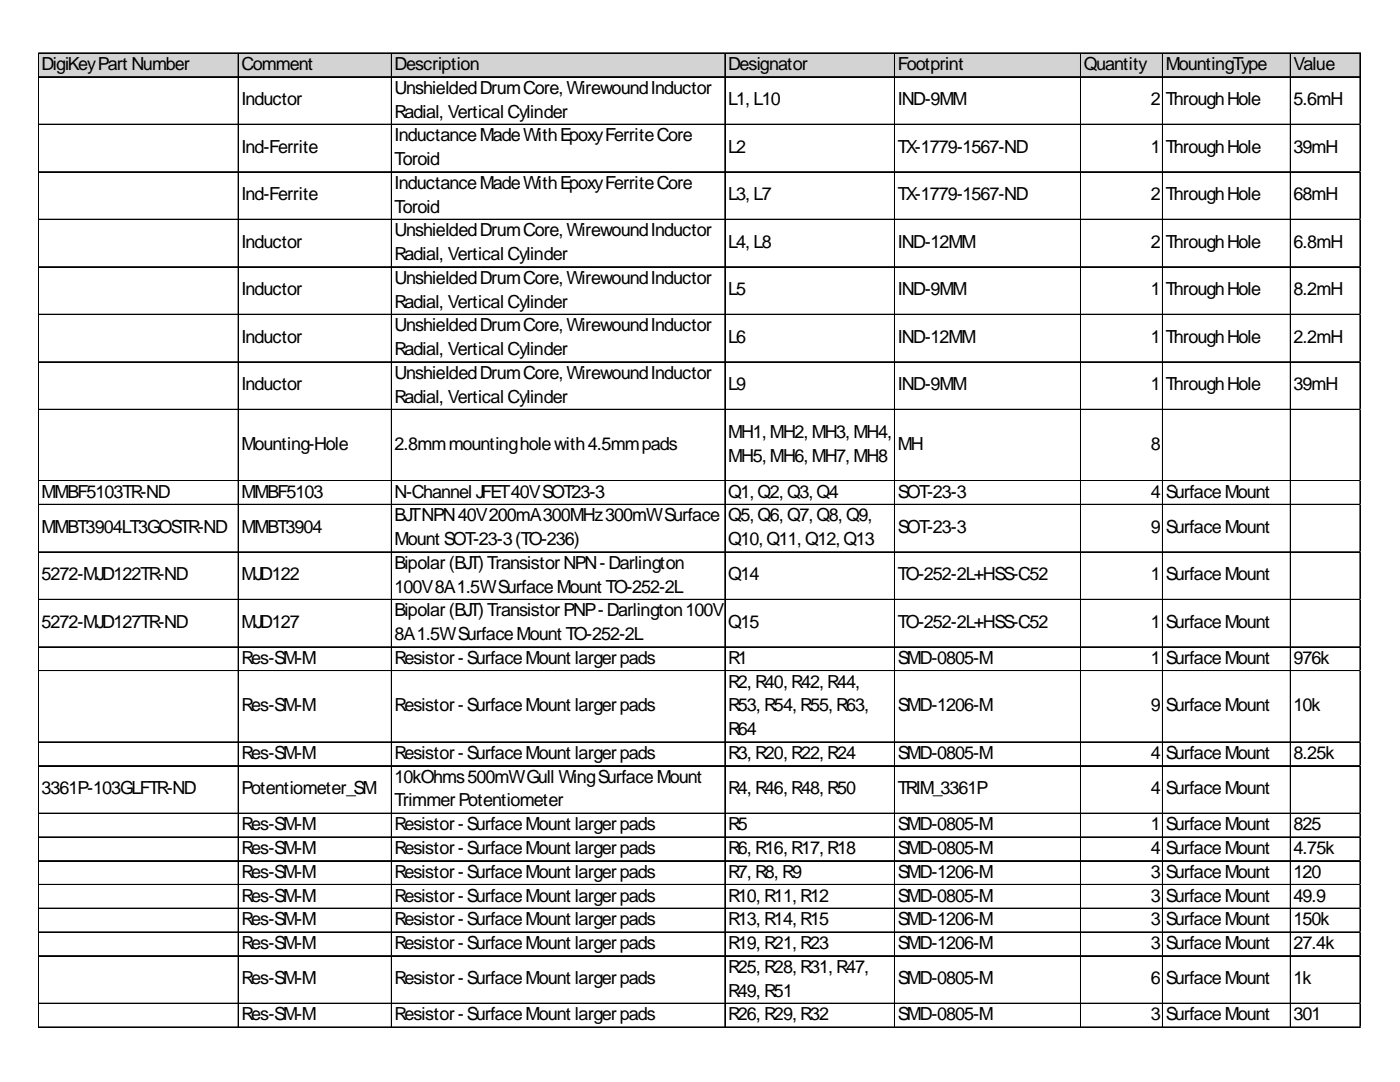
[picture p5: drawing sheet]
<svg xmlns="http://www.w3.org/2000/svg" width="279mm" height="216mm" viewBox="0 0 279 216" stroke-linecap="round" stroke-linejoin="round" font-family="sans-serif">
<defs><g id="words">
<g font-size="3.6">
<text x="8.3" y="14">DigiKeyPart Number</text>
<text x="48.2" y="14">Comment</text>
<text x="78.8" y="14">Description</text>
<text x="145.3" y="14">Designator</text>
<text x="179.2" y="14">Footprint</text>
<text x="216.3" y="14">Quantity</text>
<text x="232.6" y="14">MountingType</text>
<text x="258.2" y="14">Value</text>
<text x="48.2" y="21">Inductor</text>
<text x="78.8" y="18.7">UnshieldedDrumCore, WirewoundInductor</text>
<text x="78.8" y="23.5">Radial, Vertical Cylinder</text>
<text x="145.3" y="21">L1, L10</text>
<text x="179.2" y="21">IND-9MM</text>
<text x="229.7" y="21">2</text>
<text x="232.6" y="21">ThroughHole</text>
<text x="258.2" y="21">5.6mH</text>
<text x="78.8" y="28.2">InductanceMadeWithEpoxyFerriteCore</text>
<text x="48.2" y="30.5">Ind-Ferrite</text>
<text x="78.8" y="32.9">Toroid</text>
<text x="145.3" y="30.5">L2</text>
<text x="179.2" y="30.5">TX-1779-1567-ND</text>
<text x="229.7" y="30.5">1</text>
<text x="232.6" y="30.5">ThroughHole</text>
<text x="258.2" y="30.5">39mH</text>
<text x="48.2" y="40">Ind-Ferrite</text>
<text x="78.8" y="37.7">InductanceMadeWithEpoxyFerriteCore</text>
<text x="145.3" y="40">L3, L7</text>
<text x="179.2" y="40">TX-1779-1567-ND</text>
<text x="229.7" y="40">2</text>
<text x="232.6" y="40">ThroughHole</text>
<text x="258.2" y="40">68mH</text>
<text x="78.8" y="42.4">Toroid</text>
<text x="78.8" y="47.2">UnshieldedDrumCore, WirewoundInductor</text>
<text x="48.2" y="49.4">Inductor</text>
<text x="78.8" y="51.9">Radial, Vertical Cylinder</text>
<text x="145.3" y="49.4">L4, L8</text>
<text x="179.2" y="49.4">IND-12MM</text>
<text x="229.7" y="49.4">2</text>
<text x="232.6" y="49.4">ThroughHole</text>
<text x="258.2" y="49.4">6.8mH</text>
<text x="48.2" y="58.9">Inductor</text>
<text x="78.8" y="56.6">UnshieldedDrumCore, WirewoundInductor</text>
<text x="145.3" y="58.9">L5</text>
<text x="179.2" y="58.9">IND-9MM</text>
<text x="229.7" y="58.9">1</text>
<text x="232.6" y="58.9">ThroughHole</text>
<text x="258.2" y="58.9">8.2mH</text>
<text x="78.8" y="61.4">Radial, Vertical Cylinder</text>
<text x="48.2" y="68.4">Inductor</text>
<text x="78.8" y="66.1">UnshieldedDrumCore, WirewoundInductor</text>
<text x="78.8" y="70.9">Radial, Vertical Cylinder</text>
<text x="145.3" y="68.4">L6</text>
<text x="179.2" y="68.4">IND-12MM</text>
<text x="229.7" y="68.4">1</text>
<text x="232.6" y="68.4">ThroughHole</text>
<text x="258.2" y="68.4">2.2mH</text>
<text x="48.2" y="77.9">Inductor</text>
<text x="78.8" y="75.6">UnshieldedDrumCore, WirewoundInductor</text>
<text x="145.3" y="77.9">L9</text>
<text x="179.2" y="77.9">IND-9MM</text>
<text x="229.7" y="77.9">1</text>
<text x="232.6" y="77.9">ThroughHole</text>
<text x="258.2" y="77.9">39mH</text>
<text x="78.8" y="80.3">Radial, Vertical Cylinder</text>
<text x="48.2" y="89.8">Mounting-Hole</text>
<text x="78.8" y="89.8">2.8mmmountingholewith4.5mmpads</text>
<text x="145.3" y="87.4">MH1, MH2, MH3, MH4,</text>
<text x="179.2" y="89.8">MH</text>
<text x="229.7" y="89.8">8</text>
<text x="145.3" y="92.1">MH5, MH6, MH7, MH8</text>
<text x="8.3" y="99.3">MMBF5103TR-ND</text>
<text x="48.2" y="99.3">MMBF5103</text>
<text x="78.8" y="99.3">N-Channel JFET40VSOT23-3</text>
<text x="145.3" y="99.3">Q1, Q2, Q3, Q4</text>
<text x="179.2" y="99.3">SOT-23-3</text>
<text x="229.7" y="99.3">4</text>
<text x="232.6" y="99.3">SurfaceMount</text>
<text x="8.3" y="106.3">MMBT3904LT3GOSTR-ND</text>
<text x="48.2" y="106.3">MMBT3904</text>
<text x="78.8" y="104">BJTNPN40V200mA300MHz300mWSurface</text>
<text x="145.3" y="104">Q5, Q6, Q7, Q8, Q9,</text>
<text x="179.2" y="106.3">SOT-23-3</text>
<text x="229.7" y="106.3">9</text>
<text x="232.6" y="106.3">SurfaceMount</text>
<text x="78.8" y="108.8">Mount SOT-23-3(TO-236)</text>
<text x="78.8" y="113.5">Bipolar(BJT)TransistorNPN-Darlington</text>
<text x="145.3" y="108.8">Q10, Q11, Q12, Q13</text>
<text x="8.3" y="115.8">5272-MJD122TR-ND</text>
<text x="48.2" y="115.8">MJD122</text>
<text x="78.8" y="118.3">100V8A1.5WSurfaceMount TO-252-2L</text>
<text x="145.3" y="115.8">Q14</text>
<text x="179.2" y="115.8">TO-252-2L+HSS-C52</text>
<text x="229.7" y="115.8">1</text>
<text x="232.6" y="115.8">SurfaceMount</text>
<text x="8.3" y="125.3">5272-MJD127TR-ND</text>
<text x="48.2" y="125.3">MJD127</text>
<text x="78.8" y="123">Bipolar(BJT)TransistorPNP-Darlington100V</text>
<text x="145.3" y="125.3">Q15</text>
<text x="179.2" y="125.3">TO-252-2L+HSS-C52</text>
<text x="229.7" y="125.3">1</text>
<text x="232.6" y="125.3">SurfaceMount</text>
<text x="78.8" y="127.7">8A1.5WSurfaceMount TO-252-2L</text>
<text x="48.2" y="132.5">Res-SM-M</text>
<text x="78.8" y="132.5">Resistor-SurfaceMount largerpads</text>
<text x="145.3" y="132.5">R1</text>
<text x="145.3" y="137.2">R2, R40, R42, R44,</text>
<text x="179.2" y="132.5">SMD-0805-M</text>
<text x="229.7" y="132.5">1</text>
<text x="232.6" y="132.5">SurfaceMount</text>
<text x="258.2" y="132.5">976k</text>
<text x="48.2" y="142">Res-SM-M</text>
<text x="78.8" y="142">Resistor-SurfaceMount largerpads</text>
<text x="145.3" y="142">R53, R54, R55, R63,</text>
<text x="179.2" y="142">SMD-1206-M</text>
<text x="229.7" y="142">9</text>
<text x="232.6" y="142">SurfaceMount</text>
<text x="258.2" y="142">10k</text>
<text x="145.3" y="146.7">R64</text>
<text x="48.2" y="151.4">Res-SM-M</text>
<text x="78.8" y="151.4">Resistor-SurfaceMount largerpads</text>
<text x="145.3" y="151.4">R3, R20, R22, R24</text>
<text x="179.2" y="151.4">SMD-0805-M</text>
<text x="229.7" y="151.4">4</text>
<text x="232.6" y="151.4">SurfaceMount</text>
<text x="258.2" y="151.4">8.25k</text>
<text x="8.3" y="158.5">3361P-103GLFTR-ND</text>
<text x="48.2" y="158.5">Potentiometer_SM</text>
<text x="78.8" y="156.2">10kOhms500mWGull WingSurfaceMount</text>
<text x="78.8" y="160.9">TrimmerPotentiometer</text>
<text x="145.3" y="158.5">R4, R46, R48, R50</text>
<text x="179.2" y="158.5">TRIM_3361P</text>
<text x="229.7" y="158.5">4</text>
<text x="232.6" y="158.5">SurfaceMount</text>
<text x="48.2" y="165.7">Res-SM-M</text>
<text x="78.8" y="165.7">Resistor-SurfaceMount largerpads</text>
<text x="145.3" y="165.7">R5</text>
<text x="179.2" y="165.7">SMD-0805-M</text>
<text x="229.7" y="165.7">1</text>
<text x="232.6" y="165.7">SurfaceMount</text>
<text x="258.2" y="165.7">825</text>
<text x="48.2" y="170.4">Res-SM-M</text>
<text x="78.8" y="170.4">Resistor-SurfaceMount largerpads</text>
<text x="145.3" y="170.4">R6, R16, R17, R18</text>
<text x="179.2" y="170.4">SMD-0805-M</text>
<text x="229.7" y="170.4">4</text>
<text x="232.6" y="170.4">SurfaceMount</text>
<text x="258.2" y="170.4">4.75k</text>
<text x="48.2" y="175.1">Res-SM-M</text>
<text x="48.2" y="179.9">Res-SM-M</text>
<text x="78.8" y="175.1">Resistor-SurfaceMount largerpads</text>
<text x="78.8" y="179.9">Resistor-SurfaceMount largerpads</text>
<text x="145.3" y="175.1">R7, R8, R9</text>
<text x="145.3" y="179.9">R10, R11, R12</text>
<text x="179.2" y="175.1">SMD-1206-M</text>
<text x="179.2" y="179.9">SMD-0805-M</text>
<text x="229.7" y="175.1">3</text>
<text x="229.7" y="179.9">3</text>
<text x="232.6" y="175.1">SurfaceMount</text>
<text x="232.6" y="179.9">SurfaceMount</text>
<text x="258.2" y="175.1">120</text>
<text x="258.2" y="179.9">49.9</text>
<text x="48.2" y="184.6">Res-SM-M</text>
<text x="78.8" y="184.6">Resistor-SurfaceMount largerpads</text>
<text x="145.3" y="184.6">R13, R14, R15</text>
<text x="179.2" y="184.6">SMD-1206-M</text>
<text x="229.7" y="184.6">3</text>
<text x="232.6" y="184.6">SurfaceMount</text>
<text x="258.2" y="184.6">150k</text>
<text x="48.2" y="189.4">Res-SM-M</text>
<text x="78.8" y="189.4">Resistor-SurfaceMount largerpads</text>
<text x="145.3" y="189.4">R19, R21, R23</text>
<text x="179.2" y="189.4">SMD-1206-M</text>
<text x="229.7" y="189.4">3</text>
<text x="232.6" y="189.4">SurfaceMount</text>
<text x="258.2" y="189.4">27.4k</text>
<text x="48.2" y="196.4">Res-SM-M</text>
<text x="78.8" y="196.4">Resistor-SurfaceMount largerpads</text>
<text x="145.3" y="194.1">R25, R28, R31, R47,</text>
<text x="179.2" y="196.4">SMD-0805-M</text>
<text x="229.7" y="196.4">6</text>
<text x="232.6" y="196.4">SurfaceMount</text>
<text x="258.2" y="196.4">1k</text>
<text x="48.2" y="203.6">Res-SM-M</text>
<text x="78.8" y="203.6">Resistor-SurfaceMount largerpads</text>
<text x="145.3" y="198.8">R49, R51</text>
<text x="145.3" y="203.6">R26, R29, R32</text>
<text x="179.2" y="203.6">SMD-0805-M</text>
<text x="229.7" y="203.6">3</text>
<text x="232.6" y="203.6">SurfaceMount</text>
<text x="258.2" y="203.6">301</text>
</g>
</g></defs>
<path d="M7.7 10.7h263.9v4.8h-263.9z" fill="#d3d3d3"/>
<g fill="none" stroke="#000" stroke-width=".2">
<path d="M7.6 10.6v194.5M7.7 10.6v194.5M7.8 10.6h263.8M7.8 15.3h263.8M7.8 15.4h263.8M47.5 10.7v194.4M47.6 10.7v194.4M78.1 10.7v194.4M78.2 10.7v194.4M144.7 10.7v194.4M178.5 10.7v194.4M178.6 10.7v194.4"/>
<path d="M215.6 10.7v194.4M215.7 10.7v194.4M232 10.7v194.4M232.1 10.7v194.4M257.5 10.7v194.4M257.6 10.7v194.4M271.4 10.7v194.4M271.5 10.7v194.4M7.8 24.8h263.8M7.8 24.9h263.8M7.8 34.3h263.8M7.8 43.7h263.8"/>
<path d="M7.8 43.8h263.8M7.8 53.2h263.8M7.8 53.3h263.8M7.8 62.7h263.8M7.8 62.8h263.8M7.8 72.2h263.8M7.8 72.3h263.8M7.8 81.7h263.8M7.8 95.9h263.8M7.8 96h263.8M7.8 100.6h263.8M7.8 100.7h263.8"/>
<path d="M7.8 110.1h263.8M7.8 110.2h263.8M7.8 119.6h263.8M7.8 119.7h263.8M7.8 129.1h263.8M7.8 133.8h263.8M7.8 133.9h263.8M7.8 148h263.8M7.8 148.1h263.8M7.8 152.8h263.8M7.8 162.2h263.8M7.8 162.3h263.8"/>
<path d="M7.8 167h263.8M7.8 167.1h263.8M7.8 171.7h263.8M7.8 171.8h263.8M7.8 176.5h263.8M7.8 181.2h263.8M7.8 181.3h263.8M7.8 185.9h263.8M7.8 186h263.8M7.8 190.7h263.8M7.8 190.8h263.8M7.8 200.2h263.8"/>
<path d="M7.8 200.3h263.8M7.8 204.9h263.8M7.8 205h263.8"/>
</g>
<path d="M271.6 24.8h.1" fill="none" stroke="#e0e0e0" stroke-width=".2"/>
<path d="M271.6 24.8v.1z" fill="#e0e0e0"/>
<path d="M271.6 34.3h.1" fill="none" stroke="#e0e0e0" stroke-width=".2"/>
<path d="M271.6 34.3v.1z" fill="#e0e0e0"/>
<path d="M271.6 43.7h.1" fill="none" stroke="#e0e0e0" stroke-width=".2"/>
<path d="M271.6 43.7v.2z" fill="#e0e0e0"/>
<path d="M271.6 53.2h.1" fill="none" stroke="#e0e0e0" stroke-width=".2"/>
<path d="M271.6 53.2v.2z" fill="#e0e0e0"/>
<path d="M271.6 62.7h.1" fill="none" stroke="#e0e0e0" stroke-width=".2"/>
<path d="M271.6 62.7v.2z" fill="#e0e0e0"/>
<path d="M271.6 72.2h.1" fill="none" stroke="#e0e0e0" stroke-width=".2"/>
<path d="M271.6 72.2v.1z" fill="#e0e0e0"/>
<path d="M271.6 81.7h.1" fill="none" stroke="#e0e0e0" stroke-width=".2"/>
<path d="M271.6 81.7v.1z" fill="#e0e0e0"/>
<path d="M271.6 95.9h.1" fill="none" stroke="#e0e0e0" stroke-width=".2"/>
<path d="M271.6 95.9v.1z" fill="#e0e0e0"/>
<path d="M271.6 100.6h.1" fill="none" stroke="#e0e0e0" stroke-width=".2"/>
<path d="M271.6 100.6v.2z" fill="#e0e0e0"/>
<path d="M271.6 110.1h.1" fill="none" stroke="#e0e0e0" stroke-width=".2"/>
<path d="M271.6 110.1v.2z" fill="#e0e0e0"/>
<path d="M271.6 119.6h.1" fill="none" stroke="#e0e0e0" stroke-width=".2"/>
<path d="M271.6 119.6v.1z" fill="#e0e0e0"/>
<path d="M271.6 129.1h.1" fill="none" stroke="#e0e0e0" stroke-width=".2"/>
<path d="M271.6 129.1v.1z" fill="#e0e0e0"/>
<path d="M271.6 133.8h.1" fill="none" stroke="#e0e0e0" stroke-width=".2"/>
<path d="M271.6 133.8v.2z" fill="#e0e0e0"/>
<path d="M271.6 148h.1" fill="none" stroke="#e0e0e0" stroke-width=".2"/>
<path d="M271.6 148v.2z" fill="#e0e0e0"/>
<path d="M271.6 152.8h.1" fill="none" stroke="#e0e0e0" stroke-width=".2"/>
<path d="M271.6 152.8v.1z" fill="#e0e0e0"/>
<path d="M271.6 162.2h.1" fill="none" stroke="#e0e0e0" stroke-width=".2"/>
<path d="M271.6 162.2v.2z" fill="#e0e0e0"/>
<path d="M271.6 167h.1" fill="none" stroke="#e0e0e0" stroke-width=".2"/>
<path d="M271.6 167v.1z" fill="#e0e0e0"/>
<path d="M271.6 171.7h.1" fill="none" stroke="#e0e0e0" stroke-width=".2"/>
<path d="M271.6 171.7v.2z" fill="#e0e0e0"/>
<path d="M271.6 176.5h.1" fill="none" stroke="#e0e0e0" stroke-width=".2"/>
<path d="M271.6 176.5v.1z" fill="#e0e0e0"/>
<path d="M271.6 181.2h.1" fill="none" stroke="#e0e0e0" stroke-width=".2"/>
<path d="M271.6 181.2v.2z" fill="#e0e0e0"/>
<path d="M271.6 185.9h.1" fill="none" stroke="#e0e0e0" stroke-width=".2"/>
<path d="M271.6 185.9v.2z" fill="#e0e0e0"/>
<path d="M271.6 190.7h.1" fill="none" stroke="#e0e0e0" stroke-width=".2"/>
<path d="M271.6 190.7v.2z" fill="#e0e0e0"/>
<path d="M271.6 200.2h.1" fill="none" stroke="#e0e0e0" stroke-width=".2"/>
<path d="M271.6 200.2v.1z" fill="#e0e0e0"/>
<path d="M271.6 204.9h.1" fill="none" stroke="#e0e0e0" stroke-width=".2"/>
<path d="M271.6 204.9v.2z" fill="#e0e0e0"/>
<use href="#words"/>
</svg>
